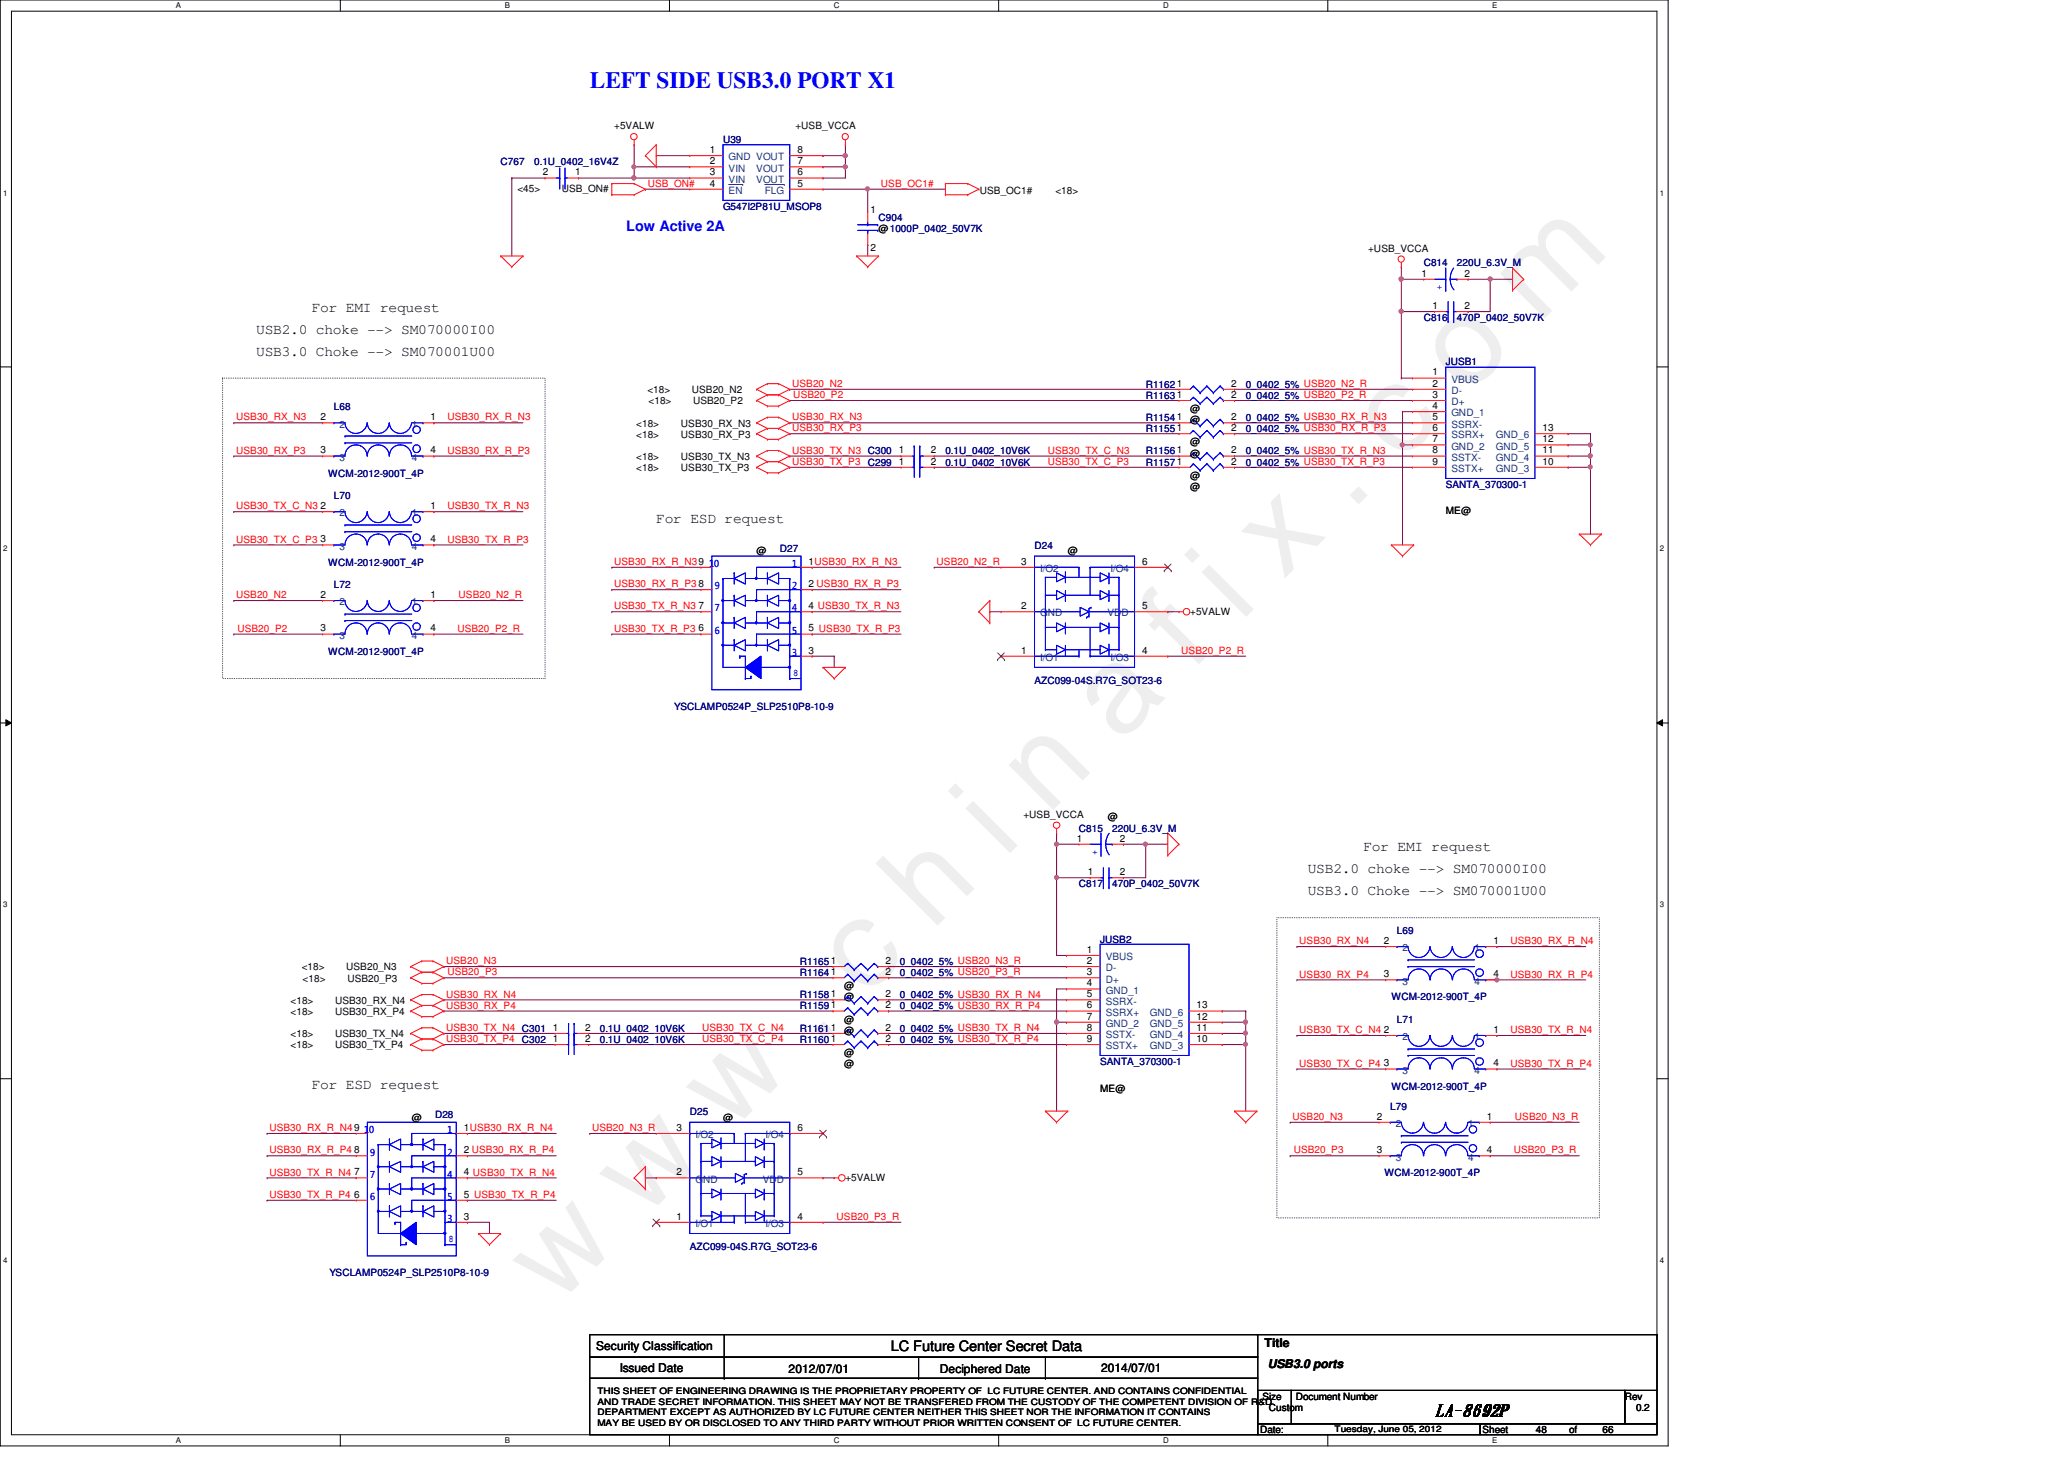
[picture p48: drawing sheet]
<svg xmlns="http://www.w3.org/2000/svg" width="297mm" height="210mm" viewBox="0 0 297 210" stroke-linecap="round" stroke-linejoin="round" font-family="sans-serif">
<defs><g id="words">
<text font-size="17.6" fill="#f0f" x="80.1" y="188" transform="rotate(-45 80.1 188)">w w w . c h i n a f i x . c o m</text>
<text font-size="3.3" fill="#00f" x="84.9" y="12.7">LEFT SIDE USB3.0 PORT X1</text>
<text font-size="2.5" x="206.5" y="203.7">LA-8692P</text>
<text font-size="2.1" fill="#00f" x="90.1" y="33.3">Low Active 2A</text>
<g font-size="2.1">
<text x="44.9" y="44.8">For EMI request</text>
<text x="36.9" y="48">USB2.0 choke --&gt; SM070000I00</text>
<text x="36.9" y="51.2">USB3.0 Choke --&gt; SM070001U00</text>
<text x="94.4" y="75.2">For ESD request</text>
<text x="188.2" y="125.6">USB2.0 choke --&gt; SM070000I00</text>
<text x="196.2" y="122.4">For EMI request</text>
<text x="188.2" y="128.8">USB3.0 Choke --&gt; SM070001U00</text>
<text x="44.9" y="156.7">For ESD request</text>
<text x="128.2" y="194.4">LC Future Center Secret Data</text>
</g>
<g font-size="1.7">
<text x="85.8" y="194.3">Security Classification</text>
<text x="89.2" y="197.3">Issued Date</text>
<text x="113.5" y="197.5">2012/07/01</text>
<text x="135.3" y="197.5">Deciphered Date</text>
<text x="158.5" y="197.3">2014/07/01</text>
<text x="182" y="193.8">Title</text>
<text x="182.5" y="196.8">USB3.0 ports</text>
</g>
<g font-size="1.4" fill="#000080">
<text x="72" y="23.7">C767</text>
<text x="76.9" y="23.7">0.1U_0402_16V4Z</text>
<text x="104.1" y="20.6">U39</text>
<text x="104.1" y="30.2">G547I2P81U_MSOP8</text>
<text x="126.4" y="31.7">C904</text>
<text x="204.9" y="38.3">C814</text>
<text x="209.7" y="38.3">220U_6.3V_M</text>
<text x="204.9" y="46.2">C816</text>
<text x="209.7" y="46.2">470P_0402_50V7K</text>
<text x="208.1" y="52.6">JUSB1</text>
<text x="48" y="59">L68</text>
<text x="164.9" y="55.8">R11621</text>
<text x="164.9" y="57.4">R11631</text>
<text x="179.3" y="55.8">0_0402_5% USB20_N2_R</text>
<text x="179.3" y="57.4">0_0402_5% USB20_P2_R</text>
<text x="136.1" y="65.4">0.1U_0402_10V6K</text>
<text x="164.9" y="65.4">R11561</text>
<text x="164.9" y="60.6">R11541</text>
<text x="164.9" y="62.2">R11551</text>
<text x="179.3" y="65.4">0_0402_5% USB30_TX_R_N3</text>
<text x="179.3" y="60.6">0_0402_5% USB30_RX_R_N3</text>
<text x="179.3" y="62.2">0_0402_5% USB30_RX_R_P3</text>
<text x="47.2" y="68.6">WCM-2012-900T_4P</text>
<text x="48" y="71.8">L70</text>
<text x="124.9" y="67">C299</text>
<text x="136.1" y="67">0.1U_0402_10V6K</text>
<text x="164.9" y="67">R11571</text>
<text x="179.3" y="67">0_0402_5% USB30_TX_R_P3</text>
<text x="208.1" y="70.2">SANTA_370300-1</text>
<text x="47.2" y="81.4">WCM-2012-900T_4P</text>
<text x="112.2" y="79.5">D27</text>
<text x="148.9" y="79">D24</text>
<text x="48" y="84.6">L72</text>
<text x="47.2" y="94.2">WCM-2012-900T_4P</text>
<text x="148.9" y="98.3">AZC099-04S.R7G_SOT23-6</text>
<text x="97" y="102.2">YSCLAMP0524P_SLP2510P8-10-9</text>
<text x="155.3" y="119.6">C815</text>
<text x="160.1" y="119.6">220U_6.3V_M</text>
<text x="155.3" y="127.6">C817</text>
<text x="160.1" y="127.6">470P_0402_50V7K</text>
<text x="158.3" y="135.6">JUSB2</text>
<text x="201" y="134.3">L69</text>
<text x="115.1" y="140.4">R11641</text>
<text x="115.1" y="143.6">R11581</text>
<text x="115.1" y="138.8">R11651</text>
<text x="129.5" y="140.4">0_0402_5% USB20_P3_R</text>
<text x="129.5" y="143.6">0_0402_5% USB30_RX_R_N4</text>
<text x="129.5" y="138.8">0_0402_5% USB20_N3_R</text>
<text x="200.2" y="143.9">WCM-2012-900T_4P</text>
<text x="86.3" y="148.4">0.1U_0402_10V6K</text>
<text x="115.1" y="148.4">R11611</text>
<text x="115.1" y="145.2">R11591</text>
<text x="129.5" y="148.4">0_0402_5% USB30_TX_R_N4</text>
<text x="129.5" y="145.2">0_0402_5% USB30_RX_R_P4</text>
<text x="201" y="147.2">L71</text>
<text x="75.1" y="150">C302</text>
<text x="86.3" y="150">0.1U_0402_10V6K</text>
<text x="115.1" y="150">R11601</text>
<text x="129.5" y="150">0_0402_5% USB30_TX_R_P4</text>
<text x="158.3" y="153.2">SANTA_370300-1</text>
<text x="62.6" y="160.9">D28</text>
<text x="99.3" y="160.4">D25</text>
<text x="200.1" y="159.6">L79</text>
<text x="200.2" y="156.8">WCM-2012-900T_4P</text>
<text x="199.3" y="169.2">WCM-2012-900T_4P</text>
<text x="99.3" y="179.8">AZC099-04S.R7G_SOT23-6</text>
<text x="47.4" y="183.6">YSCLAMP0524P_SLP2510P8-10-9</text>
</g>
<g font-size="1.4">
<text x="88.4" y="18.6">+5VALW</text>
<text x="102.1" y="22">1</text>
<text x="102.1" y="23.6">2</text>
<text x="114.5" y="18.6">+USB_VCCA</text>
<text x="114.8" y="23.6">7</text>
<text x="114.8" y="22">8</text>
<text x="74.5" y="27.6">&lt;45&gt;</text>
<text x="78.1" y="25.2">2</text>
<text x="80.9" y="27.6">USB_ON#</text>
<text x="82.8" y="25.2">1</text>
<text x="102.1" y="25.2">3</text>
<text x="102.1" y="26.8">4</text>
<text x="114.8" y="26.8">5</text>
<text x="114.8" y="25.2">6</text>
<text x="141" y="27.9">USB_OC1#</text>
<text x="151.9" y="27.9">&lt;18&gt;</text>
<text x="125.3" y="30.6">1</text>
<text x="126.4" y="33.4">@1000P_0402_50V7K</text>
<text x="125.3" y="36.1">2</text>
<text x="196.9" y="36.2">+USB_VCCA</text>
<text x="204.6" y="39.8">1</text>
<text x="210.8" y="39.8">2</text>
<text x="206.2" y="44.4">1</text>
<text x="210.8" y="44.4">2</text>
<text x="93.2" y="56.6">&lt;18&gt;</text>
<text x="93.3" y="58.2">&lt;18&gt;</text>
<text x="99.6" y="56.6">USB20_N2</text>
<text x="99.7" y="58.2">USB20_P2</text>
<text x="171.3" y="59.3">@</text>
<text x="177.2" y="55.6">2</text>
<text x="177.2" y="57.2">2</text>
<text x="206.2" y="54">1</text>
<text x="206.2" y="57.2">3</text>
<text x="206.2" y="55.6">2</text>
<text x="206.2" y="58.8">4</text>
<text x="46.1" y="65.2">3</text>
<text x="46.1" y="60.5">2</text>
<text x="62" y="60.5">1</text>
<text x="62" y="65.2">4</text>
<text x="91.6" y="63">&lt;18&gt;</text>
<text x="91.6" y="61.4">&lt;18&gt;</text>
<text x="98" y="63">USB30_RX_P3</text>
<text x="98" y="61.4">USB30_RX_N3</text>
<text x="129.4" y="65.2">1</text>
<text x="134" y="65.2">2</text>
<text x="171.3" y="64.1">@</text>
<text x="171.3" y="65.7">@</text>
<text x="171.3" y="60.9">@</text>
<text x="177.2" y="65.2">2</text>
<text x="177.2" y="60.5">2</text>
<text x="177.2" y="62">2</text>
<text x="206.2" y="65.2">8</text>
<text x="206.2" y="60.5">5</text>
<text x="206.2" y="62">6</text>
<text x="206.2" y="63.6">7</text>
<text x="222" y="62">13</text>
<text x="222" y="63.6">12</text>
<text x="222" y="65.2">11</text>
<text x="91.6" y="67.8">&lt;18&gt;</text>
<text x="91.6" y="66.2">&lt;18&gt;</text>
<text x="98" y="67.8">USB30_TX_P3</text>
<text x="98" y="66.2">USB30_TX_N3</text>
<text x="129.4" y="66.8">1</text>
<text x="134" y="66.8">2</text>
<text x="171.3" y="68.9">@</text>
<text x="171.3" y="70.5">@</text>
<text x="177.2" y="66.8">2</text>
<text x="206.2" y="66.8">9</text>
<text x="222" y="66.8">10</text>
<text x="46.1" y="73.2">2</text>
<text x="62" y="73.2">1</text>
<text x="208.1" y="74">ME@</text>
<text x="46.1" y="78">3</text>
<text x="62" y="78">4</text>
<text x="108.9" y="79.8">@</text>
<text x="116.4" y="81.2">1USB30_RX_R_N3</text>
<text x="147" y="81.2">3</text>
<text x="153.7" y="79.8">@</text>
<text x="164.4" y="81.2">6</text>
<text x="46.1" y="86">2</text>
<text x="62" y="86">1</text>
<text x="100.5" y="87.6">7</text>
<text x="100.5" y="84.5">8</text>
<text x="116.4" y="87.6">4 USB30_TX_R_N3</text>
<text x="116.4" y="84.5">2 USB30_RX_R_P3</text>
<text x="147" y="87.6">2</text>
<text x="164.4" y="87.6">5</text>
<text x="171.3" y="88.4">+5VALW</text>
<text x="46.1" y="90.8">3</text>
<text x="62" y="90.8">4</text>
<text x="100.5" y="90.8">6</text>
<text x="116.4" y="90.8">5 USB30_TX_R_P3</text>
<text x="116.4" y="94">3</text>
<text x="147" y="94">1</text>
<text x="164.4" y="94">4</text>
<text x="147.3" y="117.7">+USB_VCCA</text>
<text x="159.4" y="118">@</text>
<text x="155" y="121.1">1</text>
<text x="156.5" y="125.9">1</text>
<text x="161.2" y="121.1">2</text>
<text x="161.2" y="125.9">2</text>
<text x="156.4" y="137.1">1</text>
<text x="199.1" y="135.8">2</text>
<text x="214.9" y="135.8">1</text>
<text x="43.4" y="139.6">&lt;18&gt;</text>
<text x="43.6" y="141.2">&lt;18&gt;</text>
<text x="49.8" y="139.6">USB20_N3</text>
<text x="50" y="141.2">USB20_P3</text>
<text x="121.5" y="143.9">@</text>
<text x="121.5" y="142.3">@</text>
<text x="127.4" y="140.3">2</text>
<text x="127.4" y="143.5">2</text>
<text x="127.4" y="138.7">2</text>
<text x="156.4" y="140.3">3</text>
<text x="156.4" y="138.7">2</text>
<text x="156.4" y="141.9">4</text>
<text x="156.4" y="143.5">5</text>
<text x="199.1" y="140.6">3</text>
<text x="214.9" y="140.6">4</text>
<text x="41.8" y="149.2">&lt;18&gt;</text>
<text x="41.8" y="146">&lt;18&gt;</text>
<text x="41.8" y="144.4">&lt;18&gt;</text>
<text x="48.2" y="149.2">USB30_TX_N4</text>
<text x="48.2" y="146">USB30_RX_P4</text>
<text x="48.2" y="144.4">USB30_RX_N4</text>
<text x="79.6" y="148.3">1</text>
<text x="79.6" y="149.9">1</text>
<text x="84.2" y="148.3">2</text>
<text x="84.2" y="149.9">2</text>
<text x="121.5" y="147.2">@</text>
<text x="121.5" y="148.8">@</text>
<text x="127.4" y="148.3">2</text>
<text x="127.4" y="149.9">2</text>
<text x="127.4" y="145.1">2</text>
<text x="156.4" y="148.3">8</text>
<text x="156.4" y="149.9">9</text>
<text x="156.4" y="145.1">6</text>
<text x="156.4" y="146.7">7</text>
<text x="172.2" y="145.1">13</text>
<text x="172.2" y="146.7">12</text>
<text x="172.2" y="148.3">11</text>
<text x="172.2" y="149.9">10</text>
<text x="199.1" y="148.6">2</text>
<text x="214.9" y="148.6">1</text>
<text x="41.8" y="150.8">&lt;18&gt;</text>
<text x="48.2" y="150.8">USB30_TX_P4</text>
<text x="121.5" y="151.9">@</text>
<text x="121.5" y="153.5">@</text>
<text x="199.1" y="153.4">3</text>
<text x="214.9" y="153.4">4</text>
<text x="59.3" y="161.2">@</text>
<text x="104.1" y="161.2">@</text>
<text x="158.3" y="157.1">ME@</text>
<text x="198.2" y="161.1">2</text>
<text x="214" y="161.1">1</text>
<text x="51" y="165.9">8</text>
<text x="66.8" y="162.7">1USB30_RX_R_N4</text>
<text x="66.8" y="165.9">2 USB30_RX_R_P4</text>
<text x="97.4" y="162.7">3</text>
<text x="114.8" y="162.7">6</text>
<text x="198.2" y="165.9">3</text>
<text x="214" y="165.9">4</text>
<text x="51" y="172.3">6</text>
<text x="51" y="169.1">7</text>
<text x="66.8" y="169.1">4 USB30_TX_R_N4</text>
<text x="66.8" y="172.3">5 USB30_TX_R_P4</text>
<text x="97.4" y="169.1">2</text>
<text x="114.8" y="169.1">5</text>
<text x="121.7" y="169.9">+5VALW</text>
<text x="66.8" y="175.5">3</text>
<text x="97.4" y="175.5">1</text>
<text x="114.8" y="175.5">4</text>
<text x="181.7" y="201.4">Size</text>
<text x="182.6" y="203">Custom</text>
<text x="186.5" y="201.4">Document Number</text>
<text x="233.8" y="201.4">Rev</text>
<text x="235.5" y="203">0.2</text>
<text x="181.4" y="206.2">Date:</text>
<text x="213.4" y="206.2">Sheet</text>
<text x="221" y="206.2">48</text>
<text x="225.8" y="206.2">of</text>
<text x="230.6" y="206.2">66</text>
</g>
<g font-size="1.4" fill="#004080">
<text x="104.9" y="23.1">GND VOUT</text>
<text x="104.9" y="26.3">VIN</text>
<text x="104.9" y="27.9">EN</text>
<text x="104.9" y="24.7">VIN</text>
<text x="108.8" y="26.3">VOUT</text>
<text x="108.8" y="24.7">VOUT</text>
<text x="110.1" y="27.9">FLG</text>
<text x="208.9" y="55.1">VBUS</text>
<text x="208.9" y="58.3">D+</text>
<text x="208.9" y="56.7">D-</text>
<text x="208.9" y="59.9">GND_1</text>
<text x="48.8" y="61.5">2</text>
<text x="59.3" y="61.5">1</text>
<text x="208.9" y="61.5">SSRX-</text>
<text x="208.9" y="63.1">SSRX+</text>
<text x="208.9" y="64.7">GND_2</text>
<text x="215.3" y="63.1">GND_6</text>
<text x="215.3" y="64.7">GND_5</text>
<text x="48.8" y="66.3">3</text>
<text x="59.3" y="66.3">4</text>
<text x="208.9" y="66.3">SSTX-</text>
<text x="208.9" y="67.9">SSTX+</text>
<text x="215.3" y="66.3">GND_4</text>
<text x="215.3" y="67.9">GND_3</text>
<text x="48.8" y="74.3">2</text>
<text x="59.3" y="74.3">1</text>
<text x="48.8" y="79.1">3</text>
<text x="59.3" y="79.1">4</text>
<text x="149.7" y="82.3">I/O2</text>
<text x="159.8" y="82.3">I/O4</text>
<text x="48.8" y="87.1">2</text>
<text x="59.3" y="87.1">1</text>
<text x="149.7" y="88.7">GND</text>
<text x="159.4" y="88.7">VDD</text>
<text x="48.8" y="91.9">3</text>
<text x="59.3" y="91.9">4</text>
<text x="149.7" y="95.1">I/O1</text>
<text x="159.8" y="95.1">I/O3</text>
<text x="201.8" y="136.9">2</text>
<text x="212.2" y="136.9">1</text>
<text x="159.1" y="138.1">VBUS</text>
<text x="159.1" y="141.4">D+</text>
<text x="159.1" y="139.7">D-</text>
<text x="159.1" y="143">GND_1</text>
<text x="201.8" y="141.6">3</text>
<text x="212.2" y="141.6">4</text>
<text x="159.1" y="149.4">SSTX-</text>
<text x="159.1" y="144.5">SSRX-</text>
<text x="159.1" y="146.1">SSRX+</text>
<text x="159.1" y="147.7">GND_2</text>
<text x="165.5" y="146.1">GND_6</text>
<text x="165.5" y="147.7">GND_5</text>
<text x="165.5" y="149.4">GND_4</text>
<text x="201.8" y="149.6">2</text>
<text x="212.2" y="149.6">1</text>
<text x="159.1" y="151">SSTX+</text>
<text x="165.5" y="151">GND_3</text>
<text x="201.8" y="154.5">3</text>
<text x="212.2" y="154.5">4</text>
<text x="100.1" y="163.7">I/O2</text>
<text x="110.2" y="163.7">I/O4</text>
<text x="200.9" y="167">3</text>
<text x="200.9" y="162.1">2</text>
<text x="211.3" y="162.1">1</text>
<text x="211.3" y="167">4</text>
<text x="100.1" y="170.1">GND</text>
<text x="109.8" y="170.1">VDD</text>
<text x="100.1" y="176.5">I/O1</text>
<text x="110.2" y="176.5">I/O3</text>
</g>
<g font-size="1.4" fill="#f00">
<text x="93.2" y="26.9">USB_ON#</text>
<text x="126.8" y="26.9">USB_OC1#</text>
<text x="114" y="55.7">USB20_N2</text>
<text x="114.2" y="57.3">USB20_P2</text>
<text x="34" y="60.5">USB30_RX_N3</text>
<text x="34" y="65.3">USB30_RX_P3</text>
<text x="64.4" y="60.5">USB30_RX_R_N3</text>
<text x="64.4" y="65.3">USB30_RX_R_P3</text>
<text x="114" y="65.3">USB30_TX_N3 C300</text>
<text x="114" y="62.1">USB30_RX_P3</text>
<text x="114" y="60.5">USB30_RX_N3</text>
<text x="150.8" y="65.3">USB30_TX_C_N3</text>
<text x="114" y="66.9">USB30_TX_P3</text>
<text x="150.8" y="66.9">USB30_TX_C_P3</text>
<text x="34" y="73.3">USB30_TX_C_N3</text>
<text x="64.4" y="73.3">USB30_TX_R_N3</text>
<text x="34" y="78.1">USB30_TX_C_P3</text>
<text x="64.4" y="78.1">USB30_TX_R_P3</text>
<text x="88.4" y="81.3">USB30_RX_R_N39</text>
<text x="134.8" y="81.3">USB20_N2_R</text>
<text x="34" y="86.1">USB20_N2</text>
<text x="66" y="86.1">USB20_N2_R</text>
<text x="88.4" y="84.5">USB30_RX_R_P3</text>
<text x="88.4" y="87.7">USB30_TX_R_N3</text>
<text x="34.2" y="90.9">USB20_P2</text>
<text x="65.8" y="90.9">USB20_P2_R</text>
<text x="88.4" y="90.9">USB30_TX_R_P3</text>
<text x="170" y="94.1">USB20_P2_R</text>
<text x="187" y="135.8">USB30_RX_N4</text>
<text x="217.4" y="135.8">USB30_RX_R_N4</text>
<text x="64.2" y="138.7">USB20_N3</text>
<text x="64.2" y="143.5">USB30_RX_N4</text>
<text x="64.4" y="140.3">USB20_P3</text>
<text x="187" y="140.6">USB30_RX_P4</text>
<text x="217.4" y="140.6">USB30_RX_R_P4</text>
<text x="64.2" y="149.9">USB30_TX_P4</text>
<text x="64.2" y="148.3">USB30_TX_N4 C301</text>
<text x="64.2" y="145.1">USB30_RX_P4</text>
<text x="101" y="149.9">USB30_TX_C_P4</text>
<text x="101" y="148.3">USB30_TX_C_N4</text>
<text x="187" y="148.6">USB30_TX_C_N4</text>
<text x="217.4" y="148.6">USB30_TX_R_N4</text>
<text x="187" y="153.5">USB30_TX_C_P4</text>
<text x="217.4" y="153.5">USB30_TX_R_P4</text>
<text x="186" y="161.1">USB20_N3</text>
<text x="218" y="161.1">USB20_N3_R</text>
<text x="38.8" y="162.7">USB30_RX_R_N49</text>
<text x="38.8" y="165.9">USB30_RX_R_P4</text>
<text x="85.2" y="162.7">USB20_N3_R</text>
<text x="186.2" y="165.9">USB20_P3</text>
<text x="217.8" y="165.9">USB20_P3_R</text>
<text x="38.8" y="172.3">USB30_TX_R_P4</text>
<text x="38.8" y="169.1">USB30_TX_R_N4</text>
<text x="120.4" y="175.5">USB20_P3_R</text>
</g>
<g font-size="1.4" fill="#00f">
<text x="207.6" y="41.8" transform="rotate(-90 207.6 41.8)">+</text>
<text x="102" y="81.6">10</text>
<text x="114" y="81.6">1</text>
<text x="102.9" y="88">7</text>
<text x="102.9" y="84.8">9</text>
<text x="114" y="88">4</text>
<text x="114" y="84.8">2</text>
<text x="102.9" y="91.2">6</text>
<text x="114" y="94.4">3</text>
<text x="114" y="91.2">5</text>
<text x="114.1" y="97.2">8</text>
<text x="157.9" y="123.1" transform="rotate(-90 157.9 123.1)">+</text>
<text x="52.4" y="163">10</text>
<text x="53.3" y="166.2">9</text>
<text x="64.4" y="166.2">2</text>
<text x="64.4" y="163">1</text>
<text x="53.3" y="169.4">7</text>
<text x="53.3" y="172.6">6</text>
<text x="64.4" y="169.4">4</text>
<text x="64.4" y="172.6">5</text>
<text x="64.4" y="175.9">3</text>
<text x="64.6" y="178.6">8</text>
</g>
<g font-size="1.3">
<text x="86" y="200.6">THIS SHEET OF ENGINEERING DRAWING IS THE PROPRIETARY PROPERTY OF LC FUTURE CENTER. AND CONTAINS CONFIDENTIAL</text>
<text x="86" y="202.1">AND TRADE SECRET INFORMATION. THIS SHEET MAY NOT BE TRANSFERED FROM THE CUSTODY OF THE COMPETENT DIVISION OF R&amp;D</text>
<text x="86" y="203.6">DEPARTMENT EXCEPT AS AUTHORIZED BY LC FUTURE CENTER NEITHER THIS SHEET NOR THE INFORMATION IT CONTAINS</text>
<text x="86" y="205.1">MAY BE USED BY OR DISCLOSED TO ANY THIRD PARTY WITHOUT PRIOR WRITTEN CONSENT OF LC FUTURE CENTER.</text>
<text x="192.1" y="206">Tuesday, June 05, 2012</text>
</g>
<g font-size="1.1">
<text x="25.3" y="1.1">A</text>
<text x="72.6" y="1.1">B</text>
<text x="120" y="1.1">C</text>
<text x="167.4" y="1.1">D</text>
<text x="214.8" y="1.1">E</text>
<text x=".5" y="28.2">1</text>
<text x="238.9" y="28.2">1</text>
<text x=".5" y="79.3">2</text>
<text x="238.9" y="79.3">2</text>
<text x=".5" y="130.6">3</text>
<text x="238.9" y="130.6">3</text>
<text x=".5" y="181.7">4</text>
<text x="238.9" y="181.7">4</text>
<text x="25.3" y="207.6">A</text>
<text x="72.6" y="207.6">B</text>
<text x="120" y="207.6">C</text>
<text x="167.4" y="207.6">D</text>
<text x="214.8" y="207.6">E</text>
</g>
</g></defs>
<path d="M0 0h240.1v208h-240.1zM1.6 1.6h236.9v204.8h-236.9z" fill="none" stroke="#000" stroke-width=".14"/>
<g fill="#fff">
<path d="M25.3 .2h.7v1.2h-.7z"/>
<path d="M25.3 206.6h.7v1.2h-.7z"/>
</g>
<path d="M49 0v1.6M49 206.4v1.6" fill="none" stroke="#000" stroke-width=".14"/>
<g fill="#fff">
<path d="M72.6 .2h.8v1.2h-.8z"/>
<path d="M72.6 206.6h.8v1.2h-.8z"/>
</g>
<path d="M96.3 0v1.6M96.3 206.4v1.6" fill="none" stroke="#000" stroke-width=".14"/>
<g fill="#fff">
<path d="M120 .2h.8v1.2h-.8z"/>
<path d="M120 206.6h.8v1.2h-.8z"/>
</g>
<path d="M143.7 0v1.6M143.7 206.4v1.6" fill="none" stroke="#000" stroke-width=".14"/>
<g fill="#fff">
<path d="M167.4 .2h.7v1.2h-.7z"/>
<path d="M167.4 206.6h.7v1.2h-.7z"/>
</g>
<path d="M191.1 0v1.6M191.1 206.4v1.6" fill="none" stroke="#000" stroke-width=".14"/>
<g fill="#fff">
<path d="M214.8 .2h.7v1.2h-.7z"/>
<path d="M214.8 206.6h.7v1.2h-.7z"/>
<path d="M.5 27.2h.6v1.2h-.6z"/>
<path d="M238.9 27.2h.6v1.2h-.6z"/>
<path d="M.5 78.4h.6v1.1h-.6z"/>
<path d="M238.9 78.4h.6v1.1h-.6z"/>
</g>
<path d="M0 52.8h1.6M238.5 52.8h1.6" fill="none" stroke="#000" stroke-width=".14"/>
<g fill="#fff">
<path d="M.5 129.6h.6v1.2h-.6z"/>
<path d="M238.9 129.6h.6v1.2h-.6z"/>
</g>
<path d="M0 104h1.6M.8 103.5l.8 .5-.8 .4zM238.5 104l.8-.5v.9zM238.5 104h1.6" fill="none" stroke="#000" stroke-width=".14"/>
<path d="M.8 103.5l.8 .5-.8 .4zM238.5 104l.8-.5v.9z" fill="#000"/>
<g fill="#fff">
<path d="M.5 180.8h.6v1.1h-.6z"/>
<path d="M238.9 180.8h.6v1.1h-.6z"/>
</g>
<path d="M0 155.2h1.6M238.5 155.2h1.6" fill="none" stroke="#000" stroke-width=".14"/>
<path d="M32 54.4h46.4v43.2h-46.4zM183.8 132h46.4v43.2h-46.4z" fill="none" stroke="#000" stroke-width=".14" stroke-dasharray="0 .3"/>
<path d="M118.4 22.4h.1M118.4 24h.1M118.4 22.4h3.3M121.7 22.4h.1M121.7 22.4v1.6h-3.3" fill="none" stroke="#800040" stroke-width=".14"/>
<circle cx="121.6" cy="22.4" r=".31" fill="#f0f"/>
<circle cx="121.6" cy="22.4" r=".31" fill="none" stroke="#f0f" stroke-width=".14"/>
<path d="M91.3 20.8h.1M91.3 24h.1M91.3 20.8v3.2M91.3 24h8M121.7 20.8h.1M121.7 20.8v1.6" fill="none" stroke="#800040" stroke-width=".14"/>
<circle cx="91.2" cy="24" r=".3" fill="#f0f"/>
<circle cx="91.2" cy="24" r=".3" fill="none" stroke="#f0f" stroke-width=".14"/>
<path d="M91.3 24h.1M91.3 24v1.6M94.4 22.4h.1M94.4 22.4h4.9M121.7 24h.1M121.7 24v1.6" fill="none" stroke="#800040" stroke-width=".14"/>
<circle cx="121.6" cy="24" r=".31" fill="#f0f"/>
<circle cx="121.6" cy="24" r=".31" fill="none" stroke="#f0f" stroke-width=".14"/>
<g fill="none" stroke="#800040" stroke-width=".14">
<path d="M113.7 57.6h56M113.7 56h56M33.7 60.8h.1M33.7 65.6h.1M33.7 78.4h.1M33.7 73.6h.1M33.7 60.8h12.7M33.7 65.6h12.7M33.7 78.4h12.7M33.7 73.6h12.7M62.4 78.4h.1M62.4 60.8h.1"/>
<path d="M62.4 65.6h.1M62.4 73.6h.1M62.4 60.8h12.9M62.4 65.6h12.9M62.4 78.4h12.9M62.4 73.6h12.9M113.7 60.8h56M113.7 62.4h56M134.4 65.6h35.3M134.4 67.2h35.3M33.7 86.4h.1M33.7 91.2h.1"/>
<path d="M33.7 86.4h12.7M33.7 91.2h12.7M62.4 86.4h.1M62.4 91.2h.1M62.4 86.4h12.9M62.4 91.2h12.9M63.9 139.1h.1M63.9 139.1h56M63.9 150.3h.1M63.9 148.7h.1M63.9 140.7h.1M63.9 145.5h.1"/>
<path d="M63.9 143.8h.1M63.9 150.3h16M63.9 148.7h16M63.9 140.7h56M63.9 145.5h56M63.9 143.8h56M84.7 150.3h35.2M84.7 148.7h35.2M38.4 172.7h.1M38.4 163.1h.1M38.4 166.3h.1M38.4 169.5h.1"/>
<path d="M38.4 172.7h12.9M38.4 163.1h12.9M38.4 166.3h12.9M38.4 169.5h12.9M67.3 172.7h.1M67.3 163.1h.1M67.3 166.3h.1M67.3 169.5h.1M67.3 175.9h.1M67.3 172.7h12.7M67.3 163.1h12.7M67.3 166.3h12.7"/>
<path d="M67.3 169.5h12.7M67.3 175.9h3.1"/>
</g>
<g fill="none" stroke="#f00" stroke-width=".14">
<path d="M91.3 20.8h.1M91.3 20.2v.6M92.9 22.4h.1M92.9 22.4l1.5 1.6M94.4 24h.1M94.4 20.8h.1M94.4 20.8v3.2M94.4 20.8l-1.5 1.6M121.7 20.8h.1M121.7 20.2v.6M59.1 139.1h.1M59.1 139.1l1.6 .8"/>
<path d="M60.7 138.3h.1M60.7 139.9h.1M60.7 138.3h1.6M60.7 138.3l-1.6 .8M60.7 139.9h1.6M60.7 139.9l-1.6 .8M62.3 138.3h.1M62.3 139.9h.1M62.3 138.3l1.6 .8M62.3 139.9l1.6 .8M63.9 139.1h.1M63.9 139.1l-1.6 .8"/>
<path d="M59.1 150.3h.1M59.1 148.7h.1M59.1 140.7h.1M59.1 145.5h.1M59.1 143.8h.1M59.1 150.3l1.6 .8M59.1 148.7l1.6 .8M59.1 140.7l1.6 .8M59.1 145.5l1.6 .8M59.1 143.8l1.6 .9M60.7 149.5h.1M60.7 151.1h.1"/>
<path d="M60.7 147.9h.1M60.7 141.5h.1M60.7 144.7h.1M60.7 146.3h.1M60.7 143.1h.1M60.7 149.5h1.6M60.7 149.5l-1.6 .8M60.7 151.1h1.6M60.7 147.9h1.6M60.7 147.9l-1.6 .8M60.7 141.5h1.6M60.7 144.7h1.6"/>
<path d="M60.7 144.7l-1.6 .8M60.7 146.3h1.6M60.7 143.1h1.6M60.7 143.1l-1.6 .7M62.3 149.5h.1M62.3 151.1h.1M62.3 147.9h.1M62.3 141.5h.1M62.3 144.7h.1M62.3 146.3h.1M62.3 143.1h.1M62.3 149.5l1.6 .8"/>
<path d="M62.3 147.9l1.6 .8M62.3 144.7l1.6 .8M62.3 143.1l1.6 .7M63.9 150.3h.1M63.9 148.7h.1M63.9 140.7h.1M63.9 145.5h.1M63.9 143.8h.1M63.9 150.3l-1.6 .8M63.9 148.7l-1.6 .8M63.9 140.7l-1.6 .8M63.9 145.5l-1.6 .8"/>
<path d="M63.9 143.8l-1.6 .9"/>
<circle cx="91.2" cy="19.7" r=".46"/>
<circle cx="121.6" cy="19.7" r=".45"/>
</g>
<g fill="none" stroke="#000" stroke-width=".14">
<path d="M84.9 192h96.1v3.2h-96.1zM84.9 195.2h96.1v3.1h-96.1zM84.9 198.3h96.1v8.1h-96.1zM104.2 195.2h.1M104.2 198.3h.1M104.2 192v6.3M132.2 198.3h.1M132.2 195.2v3.1M150.4 198.3h.1M150.4 195.2v3.1M180.9 192h57.6M238.5 192h.1"/>
<path d="M238.5 192v8M181 200h4.8v4.9h-4.8zM181 204.9h32v1.5h-32zM185.8 200h48v4.9h-48zM213 204.9h25.5v1.5h-25.5zM233.8 200h4.7v4.9h-4.7z"/>
</g>
<path d="M52.9 161.5h12.8v19.2h-12.8zM54.4 167.9h.1M54.4 167.9h1.6M57.7 167.9h3.2M60.9 167.9l1.5-.8v1.6zM60.9 167.1h.1M60.9 167.9h.1M60.9 167.1v1.6" fill="none" stroke="#00f" stroke-width=".14"/>
<path d="M59.1 167.8l.3 .1-.2 .1z" fill-rule="evenodd" fill="#00f"/>
<path d="M59.1 167.8l.3 .1-.2 .1zM62.4 167.9h1.6M64 167.9h.1" fill="none" stroke="#00f" stroke-width=".14"/>
<path d="M63.9 167.8l.3 .1-.2 .1z" fill-rule="evenodd" fill="#00f"/>
<path d="M63.9 167.8l.3 .1-.2 .1z" fill="none" stroke="#00f" stroke-width=".14"/>
<path d="M63.9 174.1l.3 .1-.2 .2z" fill-rule="evenodd" fill="#00f"/>
<path d="M63.9 174.1l.3 .1-.2 .2z" fill="none" stroke="#00f" stroke-width=".14"/>
<path d="M63.9 170.9h.2v.2h-.2z" fill-rule="evenodd" fill="#00f"/>
<path d="M59.3 172.7h6.4M63.9 170.9h.2v.2h-.2zM65.7 172.7h.1" fill="none" stroke="#00f" stroke-width=".14"/>
<path d="M59.1 174.1l.3 .1-.2 .2z" fill-rule="evenodd" fill="#00f"/>
<g fill="none" stroke="#00f" stroke-width=".14">
<path d="M54.4 171.1h.1M54.4 174.3h.1M54.4 164.7h.1M54.4 171.1h1.6M54.4 174.3h1.6M54.4 164.7h1.6M54.4 164.7v12.8h9.6M57.7 171.1h3.2M57.7 174.3h3.2M57.7 164.7h3.2M59.1 174.1l.3 .1-.2 .2zM59.3 164.7h.1"/>
<path d="M59.3 167.9h.1M59.3 174.3h.1M59.3 177.5h.1M59.3 171.1h.1M59.3 172.7v1.6M60.9 171.1l1.5-.8v1.6zM60.9 174.3l1.5-.8v1.6zM60.9 164.7l1.5-.8v1.6zM60.9 171.1h.1M60.9 170.3h.1M60.9 174.3h.1M60.9 173.5h.1"/>
<path d="M60.9 163.9h.1M60.9 164.7h.1M60.9 163.9v1.6M60.9 170.3v1.6M60.9 173.5v1.6M62.4 171.1h1.6M62.4 174.3h1.6M62.4 164.7h1.6M64 171.1h.1M64 174.3h.1M64 164.7h.1M64 177.5h.1"/>
<path d="M64 164.7v12.8M65.7 169.5h.1M65.7 166.3h.1M65.7 163.1h.1M65.7 163.1h-6.4v1.6M65.7 166.3h-6.4v1.6M65.7 169.5h-6.4v1.6"/>
</g>
<path d="M59.1 170.9h.2v.2h-.2z" fill-rule="evenodd" fill="#00f"/>
<path d="M59.1 170.9h.2v.2h-.2z" fill="none" stroke="#00f" stroke-width=".14"/>
<path d="M59.1 164.5h.2v.3h-.2z" fill-rule="evenodd" fill="#00f"/>
<path d="M59.1 164.5h.2v.3h-.2z" fill="none" stroke="#00f" stroke-width=".14"/>
<path d="M63.9 177.3h.2v.2h-.2z" fill-rule="evenodd" fill="#00f"/>
<g fill="none" stroke="#00f" stroke-width=".14">
<path d="M56 164.7l1.7-.8v1.6zM56 167.9l1.7-.8v1.6zM56 174.3l1.7-.8v1.6zM56 171.1l1.7-.8v1.6zM56 163.9h.1M56 167.1h.1M56 173.5h.1M56 170.3h.1M56 163.9v1.6M56 167.1v1.6M56 170.3v1.6M56 173.5v1.6"/>
<path d="M63.9 177.3h.2v.2h-.2zM64 175.9h.1M64 179.1h.1M64 175.9h1.7M64 179.1h1.7M64 177.5v1.6"/>
</g>
<path d="M54.3 167.8h.2v.1h-.2z" fill-rule="evenodd" fill="#00f"/>
<path d="M54.3 167.8h.2v.1h-.2z" fill="none" stroke="#00f" stroke-width=".14"/>
<path d="M54.3 170.9l.3 .1-.2 .2z" fill-rule="evenodd" fill="#00f"/>
<path d="M54.3 170.9l.3 .1-.2 .2z" fill="none" stroke="#00f" stroke-width=".14"/>
<path d="M54.3 174.1h.2v.2h-.2z" fill-rule="evenodd" fill="#00f"/>
<path d="M54.3 174.1h.2v.2h-.2zM57.7 179.1h.1M57.7 175.9v3.2" fill="none" stroke="#00f" stroke-width=".14"/>
<path d="M57.7 177.5l2.2-1.6v3.2z" fill="#00f"/>
<g fill="none" stroke="#00f" stroke-width=".14">
<path d="M52.9 161.5h12.8v19.2h-12.8zM54.4 167.9h.1M54.4 167.9h1.6M56.8 175.9h.1M56.8 175.9h.9M56.8 175.9v.3M57.7 177.5l2.2-1.6v3.2zM57.7 179.1h.1M57.7 167.9h3.2M58.5 178.7h.1M58.5 178.7v.4h-.8M60.9 167.9l1.5-.8v1.6z"/>
<path d="M60.9 167.1h.1M60.9 167.9h.1M60.9 167.1v1.6"/>
</g>
<path d="M59.1 167.8l.3 .1-.2 .1z" fill-rule="evenodd" fill="#00f"/>
<path d="M59.1 167.8l.3 .1-.2 .1zM62.4 167.9h1.6M64 167.9h.1" fill="none" stroke="#00f" stroke-width=".14"/>
<path d="M63.9 167.8l.3 .1-.2 .1z" fill-rule="evenodd" fill="#00f"/>
<path d="M63.9 167.8l.3 .1-.2 .1z" fill="none" stroke="#00f" stroke-width=".14"/>
<path d="M63.9 174.1l.3 .1-.2 .2z" fill-rule="evenodd" fill="#00f"/>
<path d="M63.9 174.1l.3 .1-.2 .2z" fill="none" stroke="#00f" stroke-width=".14"/>
<path d="M63.9 170.9h.2v.2h-.2z" fill-rule="evenodd" fill="#00f"/>
<path d="M59.3 172.7h6.4M63.9 170.9h.2v.2h-.2zM65.7 172.7h.1" fill="none" stroke="#00f" stroke-width=".14"/>
<path d="M59.1 174.1l.3 .1-.2 .2z" fill-rule="evenodd" fill="#00f"/>
<g fill="none" stroke="#00f" stroke-width=".14">
<path d="M54.4 171.1h.1M54.4 174.3h.1M54.4 164.7h.1M54.4 171.1h1.6M54.4 174.3h1.6M54.4 164.7h1.6M54.4 164.7v12.8h9.6M57.7 171.1h3.2M57.7 174.3h3.2M57.7 164.7h3.2M59.1 174.1l.3 .1-.2 .2zM59.3 164.7h.1"/>
<path d="M59.3 167.9h.1M59.3 174.3h.1M59.3 177.5h.1M59.3 171.1h.1M59.3 172.7v1.6M60.9 171.1l1.5-.8v1.6zM60.9 174.3l1.5-.8v1.6zM60.9 164.7l1.5-.8v1.6zM60.9 171.1h.1M60.9 170.3h.1M60.9 174.3h.1M60.9 173.5h.1"/>
<path d="M60.9 163.9h.1M60.9 164.7h.1M60.9 163.9v1.6M60.9 170.3v1.6M60.9 173.5v1.6M62.4 171.1h1.6M62.4 174.3h1.6M62.4 164.7h1.6M64 171.1h.1M64 174.3h.1M64 164.7h.1M64 177.5h.1"/>
<path d="M64 164.7v12.8M65.7 169.5h.1M65.7 166.3h.1M65.7 163.1h.1M65.7 163.1h-6.4v1.6M65.7 166.3h-6.4v1.6M65.7 169.5h-6.4v1.6"/>
</g>
<path d="M59.1 170.9h.2v.2h-.2z" fill-rule="evenodd" fill="#00f"/>
<path d="M59.1 170.9h.2v.2h-.2z" fill="none" stroke="#00f" stroke-width=".14"/>
<path d="M59.1 164.5h.2v.3h-.2z" fill-rule="evenodd" fill="#00f"/>
<path d="M59.1 164.5h.2v.3h-.2z" fill="none" stroke="#00f" stroke-width=".14"/>
<path d="M63.9 177.3h.2v.2h-.2z" fill-rule="evenodd" fill="#00f"/>
<g fill="none" stroke="#00f" stroke-width=".14">
<path d="M56 164.7l1.7-.8v1.6zM56 167.9l1.7-.8v1.6zM56 174.3l1.7-.8v1.6zM56 171.1l1.7-.8v1.6zM56 163.9h.1M56 167.1h.1M56 173.5h.1M56 170.3h.1M56 163.9v1.6M56 167.1v1.6M56 170.3v1.6M56 173.5v1.6"/>
<path d="M63.9 177.3h.2v.2h-.2zM64 175.9h.1M64 179.1h.1M64 175.9h1.7M64 179.1h1.7M64 177.5v1.6"/>
</g>
<path d="M54.3 167.8h.2v.1h-.2z" fill-rule="evenodd" fill="#00f"/>
<path d="M54.3 167.8h.2v.1h-.2z" fill="none" stroke="#00f" stroke-width=".14"/>
<path d="M54.3 170.9l.3 .1-.2 .2z" fill-rule="evenodd" fill="#00f"/>
<path d="M54.3 170.9l.3 .1-.2 .2z" fill="none" stroke="#00f" stroke-width=".14"/>
<path d="M54.3 174.1h.2v.2h-.2z" fill-rule="evenodd" fill="#00f"/>
<path d="M54.3 174.1h.2v.2h-.2zM57.7 179.1h.1M57.7 175.9v3.2" fill="none" stroke="#00f" stroke-width=".14"/>
<path d="M57.7 177.5l2.2-1.6v3.2z" fill="#00f"/>
<g fill="none" stroke="#00f" stroke-width=".14">
<path d="M104.1 20.8h9.6v8h-9.6zM48 73.6h1.7a1.59 1.59 0 0 0 1.5 1.6 1.59 1.59 0 0 0 1.6-1.6M48 78.4h1.7a1.59 1.59 0 0 1 1.5-1.6 1.59 1.59 0 0 1 1.6 1.6M48 78.4h.1M48 73.6h.1M48 60.8h1.7a1.59 1.59 0 0 0 1.5 1.6 1.59 1.59 0 0 0 1.6-1.6M48 65.6h1.7a1.59 1.59 0 0 1 1.5-1.6 1.59 1.59 0 0 1 1.6 1.6M48 65.6h.1M48 60.8h.1M49.7 75.5h.1M49.7 76.5h.1M49.7 62.7h.1"/>
<path d="M49.7 63.7h.1M49.7 75.5h9.6M49.7 76.5h9.6M49.7 62.7h9.6M49.7 63.7h9.6M52.9 73.6a1.57 1.57 0 0 0 1.5 1.6 1.57 1.57 0 0 0 1.6-1.6M52.9 78.4a1.57 1.57 0 0 1 1.5-1.6 1.57 1.57 0 0 1 1.6 1.6M52.9 60.8a1.57 1.57 0 0 0 1.5 1.6 1.57 1.57 0 0 0 1.6-1.6M52.9 65.6a1.57 1.57 0 0 1 1.5-1.6 1.57 1.57 0 0 1 1.6 1.6M56 73.6a1.59 1.59 0 0 0 1.6 1.6 1.59 1.59 0 0 0 1.6-1.6M56 78.4a1.59 1.59 0 0 1 1.6-1.6 1.59 1.59 0 0 1 1.6 1.6M56 60.8a1.59 1.59 0 0 0 1.6 1.6 1.59 1.59 0 0 0 1.6-1.6"/>
<path d="M56 65.6a1.59 1.59 0 0 1 1.6-1.6 1.59 1.59 0 0 1 1.6 1.6M59.3 73.6h1.6M59.3 78.4h1.6M59.3 60.8h1.6M59.3 65.6h1.6M60.9 73.6h.1M60.9 78.4h.1M60.9 60.8h.1M60.9 65.6h.1M48 86.4h1.7a1.59 1.59 0 0 0 1.5 1.6 1.59 1.59 0 0 0 1.6-1.6M48 91.2h1.7a1.59 1.59 0 0 1 1.5-1.6 1.59 1.59 0 0 1 1.6 1.6M48 91.2h.1"/>
<path d="M48 86.4h.1M49.7 88.3h.1M49.7 89.3h.1M49.7 88.3h9.6M49.7 89.3h9.6M52.9 86.4a1.57 1.57 0 0 0 1.5 1.6 1.57 1.57 0 0 0 1.6-1.6M52.9 91.2a1.57 1.57 0 0 1 1.5-1.6 1.57 1.57 0 0 1 1.6 1.6M56 86.4a1.59 1.59 0 0 0 1.6 1.6 1.59 1.59 0 0 0 1.6-1.6M56 91.2a1.59 1.59 0 0 1 1.6-1.6 1.59 1.59 0 0 1 1.6 1.6M59.3 86.4h1.6M59.3 91.2h1.6M60.9 86.4h.1"/>
<path d="M60.9 91.2h.1M56.8 175.9h.1M56.8 175.9h.9M56.8 175.9v.3M57.7 177.5l2.2-1.6v3.2zM57.7 179.1h.1M58.5 178.7h.1M58.5 178.7v.4h-.8"/>
<circle cx="59.9" cy="74.6" r=".55"/>
<circle cx="59.9" cy="64.6" r=".55"/>
<circle cx="60" cy="61.8" r=".54"/>
<circle cx="60" cy="77.4" r=".54"/>
<circle cx="60" cy="87.4" r=".54"/>
<circle cx="60" cy="90.1" r=".54"/>
</g>
<g fill="none" stroke="#f00" stroke-width=".14">
<path d="M99.3 22.4h.1M99.3 24h.1M99.3 22.4h4.8M99.3 24h4.8M113.7 22.4h4.7M113.7 24h4.7M118.4 24h.1M118.4 22.4h.1M46.4 78.4h.1M46.4 73.6h.1M46.4 65.6h.1M46.4 60.8h.1"/>
<path d="M46.4 73.6h1.6M46.4 78.4h1.6M46.4 60.8h1.6M46.4 65.6h1.6M60.9 73.6h1.5M60.9 78.4h1.5M60.9 60.8h1.5M60.9 65.6h1.5M62.4 73.6h.1M62.4 78.4h.1M62.4 60.8h.1M62.4 65.6h.1"/>
<path d="M46.4 91.2h.1M46.4 86.4h.1M46.4 86.4h1.6M46.4 91.2h1.6M60.9 86.4h1.5M60.9 91.2h1.5M62.4 86.4h.1M62.4 91.2h.1M51.3 172.7h.1M51.3 169.5h.1M51.3 163.1h.1M51.3 166.3h.1"/>
<path d="M51.3 169.5h1.6M51.3 172.7h1.6M51.3 163.1h1.6M51.3 166.3h1.6M65.7 169.5h1.6M65.7 172.7h1.6M65.7 163.1h1.6M65.7 166.3h1.6M65.7 175.9h1.6M67.3 169.5h.1M67.3 172.7h.1M67.3 163.1h.1"/>
<path d="M67.3 166.3h.1M67.3 175.9h.1"/>
</g>
<circle cx="121.6" cy="22.4" r=".31" fill="#f0f"/>
<circle cx="121.6" cy="22.4" r=".31" fill="none" stroke="#f0f" stroke-width=".14"/>
<circle cx="91.2" cy="24" r=".3" fill="#f0f"/>
<circle cx="91.2" cy="24" r=".3" fill="none" stroke="#f0f" stroke-width=".14"/>
<circle cx="121.6" cy="24" r=".31" fill="#f0f"/>
<circle cx="121.6" cy="24" r=".31" fill="none" stroke="#f0f" stroke-width=".14"/>
<use href="#words"/>
</svg>
